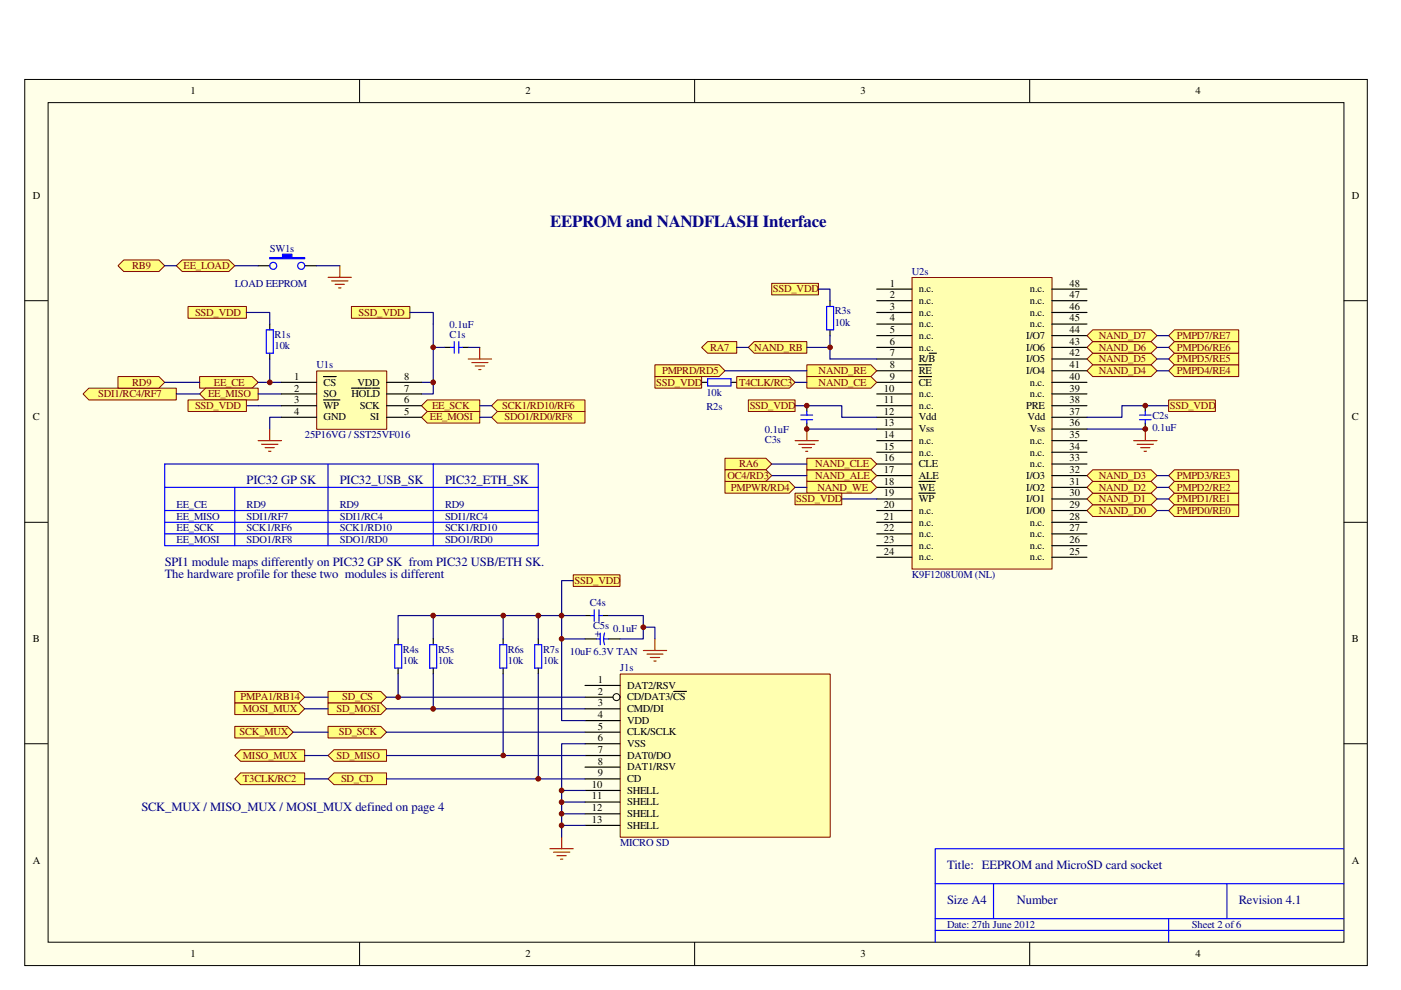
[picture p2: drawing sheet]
<svg xmlns="http://www.w3.org/2000/svg" width="297mm" height="210mm" viewBox="0 0 297 210" stroke-linecap="round" stroke-linejoin="round" font-family="sans-serif">
<defs><g id="words">
<text font-size="3.6" fill="#000080" x="116.6" y="48.2">EEPROM and NANDFLASH Interface</text>
<g font-size="2.7" fill="#000080">
<text x="52.3" y="102.7">PIC32 GP SK</text>
<text x="72" y="102.7">PIC32_USB_SK</text>
<text x="94.4" y="102.7">PIC32_ETH_SK</text>
<text x="34.9" y="120">SPI1 module maps differently on PIC32 GP SK from PIC32 USB/ETH SK.</text>
<text x="34.9" y="122.5">The hardware profile for these two modules is different</text>
<text x="30" y="171.9">SCK_MUX / MISO_MUX / MOSI_MUX defined on page 4</text>
<text x="200.8" y="184.3">Title: EEPROM and MicroSD card socket</text>
<text x="200.8" y="191.7">Size A4</text>
<text x="215.6" y="191.7">Number</text>
<text x="262.6" y="191.7">Revision 4.1</text>
</g>
<g font-size="2.2">
<text x="40.4" y="19.9">1</text>
<text x="111.4" y="19.9">2</text>
<text x="182.5" y="19.9">3</text>
<text x="253.5" y="19.9">4</text>
<text x="7" y="42.2">D</text>
<text x="286.6" y="42.2">D</text>
<text x="188.6" y="60.7">1</text>
<text x="188.6" y="63.2">2</text>
<text x="188.6" y="65.7">3</text>
<text x="194.8" y="62">n.c.</text>
<text x="194.8" y="64.5">n.c.</text>
<text x="218.4" y="64.5">n.c.</text>
<text x="218.4" y="62">n.c.</text>
<text x="226.8" y="65.7">46</text>
<text x="226.8" y="63.2">47</text>
<text x="226.8" y="60.7">48</text>
<text x="188.6" y="68.2">4</text>
<text x="188.6" y="70.7">5</text>
<text x="194.8" y="66.9">n.c.</text>
<text x="194.8" y="69.4">n.c.</text>
<text x="194.8" y="71.9">n.c.</text>
<text x="217.6" y="71.9">I/O7</text>
<text x="218.4" y="69.4">n.c.</text>
<text x="218.4" y="66.9">n.c.</text>
<text x="226.8" y="70.7">44</text>
<text x="226.8" y="68.2">45</text>
<text x="188.6" y="73.1">6</text>
<text x="188.6" y="75.6">7</text>
<text x="194.8" y="74.3">n.c.</text>
<text x="194.8" y="76.8">R/B</text>
<text x="217.6" y="76.8">I/O5</text>
<text x="217.6" y="74.3">I/O6</text>
<text x="226.8" y="75.6">42</text>
<text x="226.8" y="73.1">43</text>
<text x="62.4" y="80.5">1</text>
<text x="62.4" y="83">2</text>
<text x="68.6" y="81.7">CS</text>
<text x="75.8" y="81.7">VDD</text>
<text x="85.7" y="80.5">8</text>
<text x="85.7" y="83">7</text>
<text x="187.4" y="83">10</text>
<text x="188.6" y="78.1">8</text>
<text x="188.6" y="80.5">9</text>
<text x="194.8" y="79.3">RE</text>
<text x="194.8" y="81.7">CE</text>
<text x="217.6" y="79.3">I/O4</text>
<text x="218.4" y="81.7">n.c.</text>
<text x="226.8" y="83">39</text>
<text x="226.8" y="80.5">40</text>
<text x="226.8" y="78.1">41</text>
<text x="7" y="89.2">C</text>
<text x="62.4" y="85.5">3</text>
<text x="62.4" y="87.9">4</text>
<text x="68.6" y="84.2">SO</text>
<text x="68.6" y="86.7">WP</text>
<text x="68.6" y="89.2">GND</text>
<text x="74.5" y="84.2">HOLD</text>
<text x="76.3" y="86.7">SCK</text>
<text x="78.5" y="89.2">SI</text>
<text x="85.7" y="87.9">5</text>
<text x="85.7" y="85.5">6</text>
<text x="187.4" y="85.5">11</text>
<text x="187.4" y="87.9">12</text>
<text x="194.8" y="84.2">n.c.</text>
<text x="194.8" y="86.7">n.c.</text>
<text x="194.8" y="89.2">Vdd</text>
<text x="217.6" y="86.7">PRE</text>
<text x="217.8" y="89.2">Vdd</text>
<text x="218.4" y="84.2">n.c.</text>
<text x="226.8" y="87.9">37</text>
<text x="226.8" y="85.5">38</text>
<text x="286.6" y="89.2">C</text>
<text x="187.4" y="90.4">13</text>
<text x="187.4" y="92.9">14</text>
<text x="187.4" y="95.3">15</text>
<text x="194.8" y="91.7">Vss</text>
<text x="194.8" y="94.1">n.c.</text>
<text x="218.4" y="94.1">n.c.</text>
<text x="218.4" y="91.7">Vss</text>
<text x="226.8" y="95.3">34</text>
<text x="226.8" y="92.9">35</text>
<text x="226.8" y="90.4">36</text>
<text x="187.4" y="97.8">16</text>
<text x="187.4" y="100.3">17</text>
<text x="194.8" y="96.6">n.c.</text>
<text x="194.8" y="99.1">CLE</text>
<text x="194.8" y="101.5">ALE</text>
<text x="217.6" y="101.5">I/O3</text>
<text x="218.4" y="99.1">n.c.</text>
<text x="218.4" y="96.6">n.c.</text>
<text x="226.8" y="100.3">32</text>
<text x="226.8" y="97.8">33</text>
<text x="187.4" y="102.8">18</text>
<text x="187.4" y="105.2">19</text>
<text x="187.4" y="107.7">20</text>
<text x="194.8" y="104">WE</text>
<text x="194.8" y="106.5">WP</text>
<text x="217.6" y="106.5">I/O1</text>
<text x="217.6" y="104">I/O2</text>
<text x="226.8" y="107.7">29</text>
<text x="226.8" y="105.2">30</text>
<text x="226.8" y="102.8">31</text>
<text x="187.4" y="110.2">21</text>
<text x="187.4" y="112.6">22</text>
<text x="194.8" y="109">n.c.</text>
<text x="194.8" y="111.4">n.c.</text>
<text x="194.8" y="113.9">n.c.</text>
<text x="217.6" y="109">I/O0</text>
<text x="218.4" y="113.9">n.c.</text>
<text x="218.4" y="111.4">n.c.</text>
<text x="226.8" y="112.6">27</text>
<text x="226.8" y="110.2">28</text>
<text x="187.4" y="115.1">23</text>
<text x="187.4" y="117.6">24</text>
<text x="194.8" y="116.4">n.c.</text>
<text x="194.8" y="118.8">n.c.</text>
<text x="218.4" y="118.8">n.c.</text>
<text x="218.4" y="116.4">n.c.</text>
<text x="226.8" y="117.6">25</text>
<text x="226.8" y="115.1">26</text>
<text x="7" y="136.1">B</text>
<text x="286.6" y="136.1">B</text>
<text x="126.7" y="144.8">1</text>
<text x="126.7" y="147.3">2</text>
<text x="126.7" y="149.7">3</text>
<text x="133" y="146">DAT2/RSV</text>
<text x="133" y="148.5">CD/DAT3/CS</text>
<text x="126.7" y="152.2">4</text>
<text x="126.7" y="154.7">5</text>
<text x="133" y="151">CMD/DI</text>
<text x="133" y="153.5">VDD</text>
<text x="133" y="155.9">CLK/SCLK</text>
<text x="126.7" y="157.1">6</text>
<text x="126.7" y="159.6">7</text>
<text x="133" y="158.4">VSS</text>
<text x="133" y="160.9">DAT0/DO</text>
<text x="125.5" y="167">10</text>
<text x="126.7" y="164.6">9</text>
<text x="126.7" y="162.1">8</text>
<text x="133" y="165.8">CD</text>
<text x="133" y="163.3">DAT1/RSV</text>
<text x="125.5" y="169.5">11</text>
<text x="125.5" y="172">12</text>
<text x="133" y="168.3">SHELL</text>
<text x="133" y="170.8">SHELL</text>
<text x="133" y="173.2">SHELL</text>
<text x="125.5" y="174.5">13</text>
<text x="133" y="175.7">SHELL</text>
<text x="7" y="183.1">A</text>
<text x="286.6" y="183.1">A</text>
<text x="40.4" y="202.9">1</text>
<text x="111.4" y="202.9">2</text>
<text x="182.5" y="202.9">3</text>
<text x="253.5" y="202.9">4</text>
</g>
<g font-size="2.2" fill="#000080">
<text x="57.2" y="53.3">SW1s</text>
<text x="193.3" y="58.3">U2s</text>
<text x="49.8" y="60.7">LOAD EEPROM</text>
<text x="58.2" y="71.6">R1s</text>
<text x="95.3" y="71.6">C1s</text>
<text x="95.3" y="69.6">0.1uF</text>
<text x="177" y="66.7">R3s</text>
<text x="177" y="69.1">10k</text>
<text x="58.2" y="74.1">10k</text>
<text x="67.1" y="78.1">U1s</text>
<text x="149.8" y="84">10k</text>
<text x="149.8" y="87">R2s</text>
<text x="244.3" y="88.9">C2s</text>
<text x="64.6" y="92.9">25P16VG / SST25VF016</text>
<text x="162.2" y="93.9">C3s</text>
<text x="162.2" y="91.9">0.1uF</text>
<text x="244.3" y="91.4">0.1uF</text>
<text x="37.4" y="107.7">EE_CE</text>
<text x="52.3" y="107.7">RD9</text>
<text x="72" y="107.7">RD9</text>
<text x="94.4" y="107.7">RD9</text>
<text x="37.4" y="110.2">EE_MISO</text>
<text x="37.4" y="112.6">EE_SCK</text>
<text x="52.3" y="112.6">SCK1/RF6</text>
<text x="52.3" y="110.2">SDI1/RF7</text>
<text x="72" y="112.6">SCK1/RD10</text>
<text x="72" y="110.2">SDI1/RC4</text>
<text x="94.4" y="112.6">SCK1/RD10</text>
<text x="94.4" y="110.2">SDI1/RC4</text>
<text x="37.4" y="115.1">EE_MOSI</text>
<text x="52.3" y="115.1">SDO1/RF8</text>
<text x="72" y="115.1">SDO1/RD0</text>
<text x="94.4" y="115.1">SDO1/RD0</text>
<text x="193.3" y="122.6">K9F1208U0M (NL)</text>
<text x="125" y="128.5">C4s</text>
<text x="125.8" y="133.4">C5s 0.1uF</text>
<text x="127.3" y="135" transform="rotate(-90 127.3 135)">+</text>
<text x="85.4" y="138.4">R4s</text>
<text x="85.4" y="140.8">10k</text>
<text x="92.9" y="138.4">R5s</text>
<text x="92.9" y="140.8">10k</text>
<text x="107.7" y="138.4">R6s</text>
<text x="107.7" y="140.8">10k</text>
<text x="115.1" y="138.4">R7s</text>
<text x="115.1" y="140.8">10k</text>
<text x="120.8" y="138.9">10uF 6.3V TAN</text>
<text x="131.5" y="142.3">J1s</text>
<text x="131.5" y="179.4">MICRO SD</text>
<text x="200.8" y="196.7">Date: 27th June 2012</text>
<text x="252.7" y="196.7">Sheet 2 of 6</text>
</g>
<g font-size="2.2" fill="#800000">
<text x="28" y="57">RB9</text>
<text x="38.9" y="57">EE_LOAD</text>
<text x="163.9" y="62">SSD_VDD</text>
<text x="41.4" y="66.9">SSD_VDD</text>
<text x="76" y="66.9">SSD_VDD</text>
<text x="233" y="71.9">NAND_D7</text>
<text x="249.5" y="71.9">PMPD7/RE7</text>
<text x="150.5" y="74.3">RA7</text>
<text x="159.9" y="74.3">NAND_RB</text>
<text x="233" y="76.8">NAND_D5</text>
<text x="233" y="74.3">NAND_D6</text>
<text x="249.5" y="76.8">PMPD5/RE5</text>
<text x="249.5" y="74.3">PMPD6/RE6</text>
<text x="28" y="81.7">RD9</text>
<text x="45.3" y="81.7">EE_CE</text>
<text x="139.1" y="81.7">SSD_VDD</text>
<text x="140.4" y="79.3">PMPRD/RD5</text>
<text x="156.7" y="81.7">T4CLK/RC3</text>
<text x="173.6" y="79.3">NAND_RE</text>
<text x="173.6" y="81.7">NAND_CE</text>
<text x="233" y="79.3">NAND_D4</text>
<text x="249.5" y="79.3">PMPD4/RE4</text>
<text x="20.8" y="84.2">SDI1/RC4/RF7</text>
<text x="41.4" y="86.7">SSD_VDD</text>
<text x="44.1" y="84.2">EE_MISO</text>
<text x="91.1" y="89.2">EE_MOSI</text>
<text x="91.6" y="86.7">EE_SCK</text>
<text x="106.5" y="86.7">SCK1/RD10/RF6</text>
<text x="107" y="89.2">SDO1/RD0/RF8</text>
<text x="159" y="86.7">SSD_VDD</text>
<text x="248" y="86.7">SSD_VDD</text>
<text x="154.2" y="101.5">OC4/RD3</text>
<text x="156.7" y="99.1">RA6</text>
<text x="172.8" y="101.5">NAND_ALE</text>
<text x="172.8" y="99.1">NAND_CLE</text>
<text x="233" y="101.5">NAND_D3</text>
<text x="249.5" y="101.5">PMPD3/RE3</text>
<text x="155" y="104">PMPWR/RD4</text>
<text x="168.8" y="106.5">SSD_VDD</text>
<text x="173.3" y="104">NAND_WE</text>
<text x="233" y="106.5">NAND_D1</text>
<text x="233" y="104">NAND_D2</text>
<text x="249.5" y="106.5">PMPD1/RE1</text>
<text x="249.5" y="104">PMPD2/RE2</text>
<text x="233" y="109">NAND_D0</text>
<text x="249.5" y="109">PMPD0/RE0</text>
<text x="121.8" y="123.8">SSD_VDD</text>
<text x="51" y="148.5">PMPA1/RB14</text>
<text x="72.6" y="148.5">SD_CS</text>
<text x="50.8" y="155.9">SCK_MUX</text>
<text x="51.5" y="151">MOSI_MUX</text>
<text x="71.3" y="151">SD_MOSI</text>
<text x="71.8" y="155.9">SD_SCK</text>
<text x="51.5" y="160.9">MISO_MUX</text>
<text x="71.3" y="160.9">SD_MISO</text>
<text x="51.5" y="165.8">T3CLK/RC2</text>
<text x="72.3" y="165.8">SD_CD</text>
</g>
</g></defs>
<path d="M5.2 16.8h284.7v187.9h-284.7z" fill="#ffffe8"/>
<g fill="none" stroke="#000" stroke-width=".21">
<path d="M5.2 16.8h284.7v187.9h-284.7zM76.2 16.8v4.9M147.3 16.8v4.9M218.3 16.8v4.9M10.2 21.8h274.7v178h-274.7zM5.2 63.8h5M284.9 63.8h5M5.2 110.7h5M284.9 110.7h5M5.2 157.7h5M284.9 157.7h5M76.2 199.7v5"/>
<path d="M147.3 199.7v5M218.3 199.7v5"/>
</g>
<path d="M193.4 58.9h29.7v61.7h-29.7z" fill="#ffffb0"/>
<path d="M193.4 58.8h29.7v61.8h-29.7z" fill="none" stroke="#800000" stroke-width=".21"/>
<g fill="none" stroke="#000" stroke-width=".25">
<path d="M185.9 61.3h7.4M185.9 63.8h7.4M185.9 66.3h7.4M185.9 68.7h7.4M185.9 71.2h7.4M185.9 73.7h7.4M185.9 76.1h7.4M185.9 78.6h7.4M194.8 77.3h2.7M194.8 79.8h2.7M197 74.9h1.5M223 61.3h7.5"/>
<path d="M223 63.8h7.5M223 66.3h7.5M223 68.7h7.5M223 71.2h7.5M223 73.7h7.5M223 76.1h7.5M223 78.6h7.5M185.9 81.1h7.4M185.9 83.5h7.4M185.9 86h7.4M185.9 88.5h7.4M185.9 91h7.4"/>
<path d="M185.9 93.4h7.4M185.9 95.9h7.4M185.9 98.4h7.4M223 81.1h7.5M223 83.5h7.5M223 86h7.5M223 88.5h7.5M223 91h7.5M223 93.4h7.5M223 95.9h7.5M223 98.4h7.5M185.9 100.8h7.4"/>
<path d="M185.9 103.3h7.4M185.9 105.8h7.4M185.9 108.2h7.4M185.9 110.7h7.4M185.9 113.2h7.4M185.9 115.7h7.4M185.9 118.2h7.4M194.8 102.1h3.5M194.8 104.6h3.5M223 100.8h7.5M223 103.3h7.5M223 105.8h7.5"/>
<path d="M223 108.2h7.5M223 110.7h7.5M223 113.2h7.5M223 115.7h7.5M223 118.2h7.5"/>
</g>
<path d="M171.1 99.6h13.6l1.2 1.2-1.2 1.3h-13.6z" fill-rule="evenodd" fill="#ffff80"/>
<path d="M171.1 99.6h13.6l1.2 1.2-1.2 1.3h-13.6z" fill="none" stroke="#800000" stroke-width=".21"/>
<path d="M171.1 77.3h13.6l1.2 1.3-1.2 1.2h-13.6z" fill-rule="evenodd" fill="#ffff80"/>
<path d="M171.1 77.3h13.6l1.2 1.3-1.2 1.2h-13.6z" fill="none" stroke="#800000" stroke-width=".21"/>
<path d="M171.1 79.8h13.6l1.2 1.3-1.2 1.2h-13.6z" fill-rule="evenodd" fill="#ffff80"/>
<path d="M171.1 79.8h13.6l1.2 1.3-1.2 1.2h-13.6z" fill="none" stroke="#800000" stroke-width=".21"/>
<path d="M176 63.8v1.2M176 69.9v1.3M148.8 81.1h1.2M155 81.1h1.2" fill="none" stroke="#000" stroke-width=".25"/>
<path d="M175.3 65h1.4v4.9h-1.4zM150 80.3h5v1.5h-5z" fill="none" stroke="#00f" stroke-width=".25"/>
<path d="M230.5 108.2l1.2-1.2h12.3l1.3 1.2-1.3 1.3h-12.3z" fill-rule="evenodd" fill="#ffff80"/>
<path d="M230.5 108.2l1.2-1.2h12.3l1.3 1.2-1.3 1.3h-12.3z" fill="none" stroke="#800000" stroke-width=".21"/>
<path d="M230.5 105.8l1.2-1.2h12.3l1.3 1.2-1.3 1.2h-12.3z" fill-rule="evenodd" fill="#ffff80"/>
<path d="M230.5 105.8l1.2-1.2h12.3l1.3 1.2-1.3 1.2h-12.3z" fill="none" stroke="#800000" stroke-width=".21"/>
<path d="M231.7 102.1h12.3l1.3 1.2-1.3 1.3h-12.3l-1.2-1.3z" fill-rule="evenodd" fill="#ffff80"/>
<path d="M231.7 102.1h12.3l1.3 1.2-1.3 1.3h-12.3l-1.2-1.3z" fill="none" stroke="#800000" stroke-width=".21"/>
<path d="M230.5 100.8l1.2-1.2h12.3l1.3 1.2-1.3 1.3h-12.3z" fill-rule="evenodd" fill="#ffff80"/>
<path d="M230.5 100.8l1.2-1.2h12.3l1.3 1.2-1.3 1.3h-12.3z" fill="none" stroke="#800000" stroke-width=".21"/>
<path d="M231.7 77.3h12.3l1.3 1.3-1.3 1.2h-12.3l-1.2-1.2z" fill-rule="evenodd" fill="#ffff80"/>
<path d="M231.7 77.3h12.3l1.3 1.3-1.3 1.2h-12.3l-1.2-1.2z" fill="none" stroke="#800000" stroke-width=".21"/>
<path d="M230.5 76.1l1.2-1.2h12.3l1.3 1.2-1.3 1.2h-12.3z" fill-rule="evenodd" fill="#ffff80"/>
<path d="M230.5 76.1l1.2-1.2h12.3l1.3 1.2-1.3 1.2h-12.3z" fill="none" stroke="#800000" stroke-width=".21"/>
<path d="M230.5 73.7l1.2-1.3h12.3l1.3 1.3-1.3 1.2h-12.3z" fill-rule="evenodd" fill="#ffff80"/>
<path d="M230.5 73.7l1.2-1.3h12.3l1.3 1.3-1.3 1.2h-12.3z" fill="none" stroke="#800000" stroke-width=".21"/>
<path d="M230.5 71.2l1.2-1.3h12.3l1.3 1.3-1.3 1.2h-12.3z" fill-rule="evenodd" fill="#ffff80"/>
<path d="M230.5 71.2l1.2-1.3h12.3l1.3 1.3-1.3 1.2h-12.3z" fill="none" stroke="#800000" stroke-width=".21"/>
<path d="M171.1 97.2h13.6l1.2 1.2-1.2 1.2h-13.6z" fill-rule="evenodd" fill="#ffff80"/>
<path d="M171.1 97.2h13.6l1.2 1.2-1.2 1.2h-13.6z" fill="none" stroke="#800000" stroke-width=".21"/>
<path d="M171.1 86v1.2M171.1 89.7v1.3M242.8 86v1.2M242.8 89.7v1.3" fill="none" stroke="#000" stroke-width=".25"/>
<path d="M169.8 89h2.5M169.8 88h2.5M171.1 87.2v.8M171.1 89v.7M241.6 89h2.4M241.6 88h2.4M242.8 87.2v.8M242.8 89v.7" fill="none" stroke="#00f" stroke-width=".25"/>
<path d="M168.6 93.4h4.9M169.3 94.2h3.5M170 94.9h2M170.8 95.7h.5M171.1 91v2.4M240.4 93.4h4.9M241.1 94.2h3.5M241.8 94.9h2M242.6 95.7h.5M242.8 91v2.4" fill="none" stroke="#f00" stroke-width=".25"/>
<path d="M168.6 86h9.9v2.5h7.4M171.1 91h14.8M230.5 91h12.3M247.8 86h-9.9v2.5h-7.4" fill="none" stroke="#000080" stroke-width=".25"/>
<path d="M42.3 79.8h11.2l1.2 1.3-1.2 1.2h-11.2z" fill-rule="evenodd" fill="#ffff80"/>
<path d="M42.3 79.8h11.2l1.2 1.3-1.2 1.2h-11.2z" fill="none" stroke="#800000" stroke-width=".21"/>
<path d="M57.2 68.7v1.2M57.2 74.9v1.2" fill="none" stroke="#000" stroke-width=".25"/>
<path d="M56.5 69.9h1.5v5h-1.5z" fill="none" stroke="#00f" stroke-width=".25"/>
<path d="M42.3 83.5l1.3-1.2h11.1v2.5h-11.1z" fill-rule="evenodd" fill="#ffff80"/>
<path d="M42.3 83.5l1.3-1.2h11.1v2.5h-11.1z" fill="none" stroke="#800000" stroke-width=".21"/>
<path d="M99.3 76.1h4.9M100 76.9h3.5M100.7 77.6h2M101.5 78.4h.5M101.7 73.7v2.4M54.7 93.4h5M55.5 94.2h3.4M56.2 94.9h2M56.9 95.7h.5M57.2 91v2.4" fill="none" stroke="#f00" stroke-width=".25"/>
<path d="M57.2 76.1v5M91.9 73.7h2.4M99.3 73.7h2.4M54.7 83.5h5M54.7 86h5M59.7 88.5h-2.5v2.5M91.9 81.1v2.4h-2.5" fill="none" stroke="#000080" stroke-width=".25"/>
<path d="M94.3 73.7h1.2M98 73.7h1.3" fill="none" stroke="#000" stroke-width=".25"/>
<path d="M95.5 73.7h.8M96.3 72.4v2.5M97.3 73.7h.7M97.3 72.4v2.5" fill="none" stroke="#00f" stroke-width=".25"/>
<path d="M89.4 86l1.2-1.2h11.1v2.4h-11.1z" fill-rule="evenodd" fill="#ffff80"/>
<path d="M89.4 86l1.2-1.2h11.1v2.4h-11.1z" fill="none" stroke="#800000" stroke-width=".21"/>
<path d="M89.4 88.5l1.2-1.3h11.1v2.5h-11.1z" fill-rule="evenodd" fill="#ffff80"/>
<path d="M89.4 88.5l1.2-1.3h11.1v2.5h-11.1z" fill="none" stroke="#800000" stroke-width=".21"/>
<path d="M171.1 102.1h13.6l1.2 1.2-1.2 1.3h-13.6z" fill-rule="evenodd" fill="#ffff80"/>
<path d="M171.1 102.1h13.6l1.2 1.2-1.2 1.3h-13.6z" fill="none" stroke="#800000" stroke-width=".21"/>
<path d="M158.7 73.7l1.2-1.3h11.2v2.5h-11.2z" fill-rule="evenodd" fill="#ffff80"/>
<path d="M158.7 73.7l1.2-1.3h11.2v2.5h-11.2z" fill="none" stroke="#800000" stroke-width=".21"/>
<path d="M52.2 86h2.5M54.7 81.1h5M178.5 105.8h7.4" fill="none" stroke="#11037f" stroke-width=".25"/>
<path d="M131.5 143h44.5v34.5h-44.5z" fill="#ffffb0"/>
<path d="M131.5 142.9h44.5v34.6h-44.5z" fill="none" stroke="#800000" stroke-width=".21"/>
<g fill="none" stroke="#000" stroke-width=".25">
<path d="M124 145.3h7.4M124 147.8h6M124 150.3h7.4M124 152.8h7.4M124 155.2h7.4M124 157.7h7.4M142.8 146.6h2.7M124 165.1h7.4M124 167.6h7.4M124 160.2h7.4M124 162.6h7.4M124 170.1h7.4"/>
<path d="M124 172.6h7.4M124 175h7.4"/>
</g>
<circle cx="130.7" cy="147.8" r=".74" fill="none" stroke="#000" stroke-width=".21"/>
<path d="M69.5 146.6h11.2l1.3 1.2-1.3 1.3h-11.2z" fill-rule="evenodd" fill="#ffff80"/>
<path d="M69.5 146.6h11.2l1.3 1.2-1.3 1.3h-11.2z" fill="none" stroke="#800000" stroke-width=".21"/>
<path d="M69.5 149.1h11.2l1.3 1.2-1.3 1.2h-11.2z" fill-rule="evenodd" fill="#ffff80"/>
<path d="M69.5 149.1h11.2l1.3 1.2-1.3 1.2h-11.2z" fill="none" stroke="#800000" stroke-width=".21"/>
<path d="M69.5 154h11.2l1.3 1.2-1.3 1.3h-11.2z" fill-rule="evenodd" fill="#ffff80"/>
<path d="M69.5 154h11.2l1.3 1.2-1.3 1.3h-11.2z" fill="none" stroke="#800000" stroke-width=".21"/>
<path d="M69.5 160.2l1.3-1.2h11.2v2.4h-11.2z" fill-rule="evenodd" fill="#ffff80"/>
<path d="M69.5 160.2l1.3-1.2h11.2v2.4h-11.2z" fill="none" stroke="#800000" stroke-width=".21"/>
<path d="M69.5 165.1l1.3-1.2h11.2v2.5h-11.2z" fill-rule="evenodd" fill="#ffff80"/>
<path d="M69.5 165.1l1.3-1.2h11.2v2.5h-11.2z" fill="none" stroke="#800000" stroke-width=".21"/>
<path d="M91.9 68.7v12.4h-2.5M119.1 128.1v24.7h4.9M119.1 130.5h4.9M119.1 135.5h4.9" fill="none" stroke="#11037f" stroke-width=".25"/>
<path d="M124 135.5h2.5M124 130.5h1.3M127.7 130.5h1.3M129 135.5h2.4" fill="none" stroke="#000" stroke-width=".25"/>
<path d="M125.3 130.5h.7M126 129.3v2.4M126.5 135.5h.7M127 130.5h.7M127 129.3v2.4M127.2 134.2v2.5M128 135.5l.2 1.2M128 135.5h1M128.2 134.2l-.2 1.3" fill="none" stroke="#00f" stroke-width=".25"/>
<circle cx="119.1" cy="135.4" r=".49" fill="#800000"/>
<circle cx="119.1" cy="135.4" r=".49" fill="none" stroke="#800000" stroke-width=".21"/>
<path d="M129 130.5h7.4v5h-5M136.4 133h2.4v2.5" fill="none" stroke="#11037f" stroke-width=".25"/>
<path d="M136.4 137.9h4.9M137.2 138.7h3.4M137.9 139.4h2M138.8 135.5v2.4M138.6 140.2h.5" fill="none" stroke="#f00" stroke-width=".25"/>
<circle cx="136.4" cy="133" r=".49" fill="#800000"/>
<circle cx="136.4" cy="133" r=".49" fill="none" stroke="#800000" stroke-width=".21"/>
<path d="M116.6 180h4.9M119.1 177.5v2.5M117.3 180.7h3.5M118.1 181.4h2M118.8 182.2h.5" fill="none" stroke="#f00" stroke-width=".25"/>
<path d="M124 157.7h-4.9v19.8M119.1 167.6h4.9" fill="none" stroke="#11037f" stroke-width=".25"/>
<circle cx="119.1" cy="167.6" r=".49" fill="#800000"/>
<circle cx="119.1" cy="167.6" r=".49" fill="none" stroke="#800000" stroke-width=".21"/>
<path d="M119.1 170.1h4.9" fill="none" stroke="#11037f" stroke-width=".25"/>
<circle cx="119.1" cy="170.1" r=".49" fill="#800000"/>
<circle cx="119.1" cy="170.1" r=".49" fill="none" stroke="#800000" stroke-width=".21"/>
<path d="M119.1 172.6h4.9" fill="none" stroke="#11037f" stroke-width=".25"/>
<circle cx="119.1" cy="172.5" r=".49" fill="#800000"/>
<circle cx="119.1" cy="172.5" r=".49" fill="none" stroke="#800000" stroke-width=".21"/>
<path d="M119.1 175h4.9" fill="none" stroke="#11037f" stroke-width=".25"/>
<circle cx="119" cy="175" r=".5" fill="#800000"/>
<circle cx="119" cy="175" r=".5" fill="none" stroke="#800000" stroke-width=".21"/>
<circle cx="57.2" cy="81.1" r=".5" fill="#800000"/>
<circle cx="57.2" cy="81.1" r=".5" fill="none" stroke="#800000" stroke-width=".21"/>
<circle cx="91.8" cy="73.6" r=".49" fill="#800000"/>
<circle cx="91.8" cy="73.6" r=".49" fill="none" stroke="#800000" stroke-width=".21"/>
<path d="M91.9 130.5h-7.5v5M99.3 130.5h-7.4v5M106.7 130.5v5M82 147.8h42M82 150.3h42M82 155.2h42M82 160.2h42M82 165.1h42" fill="none" stroke="#11037f" stroke-width=".25"/>
<circle cx="91.8" cy="130.5" r=".49" fill="#800000"/>
<circle cx="91.8" cy="130.5" r=".49" fill="none" stroke="#800000" stroke-width=".21"/>
<path d="M67.2 78.7h14.8v12.3h-14.8z" fill="#ffffb0"/>
<path d="M67.1 78.7h14.9v12.3h-14.9z" fill="none" stroke="#800000" stroke-width=".21"/>
<path d="M68.6 79.8h2.7M59.7 81.1h7.4M59.7 83.5h7.4M59.7 86h7.4M59.7 88.5h7.4M68.6 84.8h3.4M74.5 82.3h4.2M79 82.3h1.5M82 81.1h7.4M82 83.5h7.4M82 86h7.4M82 88.5h7.4" fill="none" stroke="#000" stroke-width=".25"/>
<path d="M39.9 65h12.3v2.5h-12.3z" fill-rule="evenodd" fill="#ffff80"/>
<path d="M39.9 65h12.3v2.5h-12.3z" fill="none" stroke="#800000" stroke-width=".21"/>
<path d="M52.2 66.3h5v2.4" fill="none" stroke="#000080" stroke-width=".25"/>
<path d="M74.5 65h12.4v2.5h-12.4z" fill-rule="evenodd" fill="#ffff80"/>
<path d="M74.5 65h12.4v2.5h-12.4z" fill="none" stroke="#800000" stroke-width=".21"/>
<path d="M86.9 66.3h5v2.4" fill="none" stroke="#000080" stroke-width=".25"/>
<path d="M121.5 121.9h9.9v2.4h-9.9z" fill-rule="evenodd" fill="#ffff80"/>
<path d="M121.5 121.9h9.9v2.4h-9.9z" fill="none" stroke="#800000" stroke-width=".21"/>
<path d="M121.5 123.1h-2.4v5" fill="none" stroke="#000080" stroke-width=".25"/>
<path d="M163.6 60.1h9.9v2.4h-9.9z" fill-rule="evenodd" fill="#ffff80"/>
<path d="M163.6 60.1h9.9v2.4h-9.9z" fill="none" stroke="#800000" stroke-width=".21"/>
<path d="M158.7 84.8h9.9v2.4h-9.9z" fill-rule="evenodd" fill="#ffff80"/>
<path d="M158.7 84.8h9.9v2.4h-9.9z" fill="none" stroke="#800000" stroke-width=".21"/>
<path d="M247.8 84.8h9.9v2.4h-9.9z" fill-rule="evenodd" fill="#ffff80"/>
<path d="M247.8 84.8h9.9v2.4h-9.9z" fill="none" stroke="#800000" stroke-width=".21"/>
<path d="M168.6 104.6h9.9v2.4h-9.9z" fill-rule="evenodd" fill="#ffff80"/>
<path d="M168.6 104.6h9.9v2.4h-9.9z" fill="none" stroke="#800000" stroke-width=".21"/>
<path d="M156.2 79.8h11.1l1.3 1.3-1.3 1.2h-11.1z" fill-rule="evenodd" fill="#ffff80"/>
<path d="M156.2 79.8h11.1l1.3 1.3-1.3 1.2h-11.1z" fill="none" stroke="#800000" stroke-width=".21"/>
<path d="M168.6 81.1h2.5" fill="none" stroke="#000080" stroke-width=".25"/>
<path d="M153.7 97.2h8.7l1.2 1.2-1.2 1.2h-8.7z" fill-rule="evenodd" fill="#ffff80"/>
<path d="M153.7 97.2h8.7l1.2 1.2-1.2 1.2h-8.7z" fill="none" stroke="#800000" stroke-width=".21"/>
<path d="M148.8 73.7l1.2-1.3h6.2v2.5h-6.2z" fill-rule="evenodd" fill="#ffff80"/>
<path d="M148.8 73.7l1.2-1.3h6.2v2.5h-6.2z" fill="none" stroke="#800000" stroke-width=".21"/>
<path d="M176 73.7v2.4h9.9M163.6 98.4h7.5M163.6 100.8h7.5" fill="none" stroke="#000080" stroke-width=".25"/>
<path d="M138.8 79.8h10v2.5h-10z" fill-rule="evenodd" fill="#ffff80"/>
<path d="M138.8 79.8h10v2.5h-10z" fill="none" stroke="#800000" stroke-width=".21"/>
<path d="M138.8 77.3h13.7l1.2 1.3-1.2 1.2h-13.7z" fill-rule="evenodd" fill="#ffff80"/>
<path d="M138.8 77.3h13.7l1.2 1.3-1.2 1.2h-13.7z" fill="none" stroke="#800000" stroke-width=".21"/>
<path d="M153.7 78.6h17.4M173.5 61.3h2.5v2.5M176 71.2v2.5" fill="none" stroke="#000080" stroke-width=".25"/>
<path d="M153.7 102.1h13.6l1.3 1.2-1.3 1.3h-13.6z" fill-rule="evenodd" fill="#ffff80"/>
<path d="M153.7 102.1h13.6l1.3 1.2-1.3 1.3h-13.6z" fill="none" stroke="#800000" stroke-width=".21"/>
<path d="M168.6 103.3h2.5" fill="none" stroke="#000080" stroke-width=".25"/>
<path d="M247.8 108.2l1.2-1.2h13.6v2.5h-13.6z" fill-rule="evenodd" fill="#ffff80"/>
<path d="M247.8 108.2l1.2-1.2h13.6v2.5h-13.6z" fill="none" stroke="#800000" stroke-width=".21"/>
<path d="M247.8 105.8l1.2-1.2h13.6v2.4h-13.6z" fill-rule="evenodd" fill="#ffff80"/>
<path d="M247.8 105.8l1.2-1.2h13.6v2.4h-13.6z" fill="none" stroke="#800000" stroke-width=".21"/>
<path d="M245.3 108.2h2.5M245.3 105.8h2.5" fill="none" stroke="#000080" stroke-width=".25"/>
<path d="M249 102.1h13.6v2.5h-13.6l-1.2-1.3z" fill-rule="evenodd" fill="#ffff80"/>
<path d="M249 102.1h13.6v2.5h-13.6l-1.2-1.3z" fill="none" stroke="#800000" stroke-width=".21"/>
<path d="M247.8 100.8l1.2-1.2h13.6v2.5h-13.6z" fill-rule="evenodd" fill="#ffff80"/>
<path d="M247.8 100.8l1.2-1.2h13.6v2.5h-13.6z" fill="none" stroke="#800000" stroke-width=".21"/>
<path d="M245.3 103.3h2.5M245.3 100.8h2.5" fill="none" stroke="#000080" stroke-width=".25"/>
<path d="M249 77.3h13.6v2.5h-13.6l-1.2-1.2z" fill-rule="evenodd" fill="#ffff80"/>
<path d="M249 77.3h13.6v2.5h-13.6l-1.2-1.2z" fill="none" stroke="#800000" stroke-width=".21"/>
<path d="M247.8 76.1l1.2-1.2h13.6v2.4h-13.6z" fill-rule="evenodd" fill="#ffff80"/>
<path d="M247.8 76.1l1.2-1.2h13.6v2.4h-13.6z" fill="none" stroke="#800000" stroke-width=".21"/>
<path d="M247.8 73.7l1.2-1.3h13.6v2.5h-13.6z" fill-rule="evenodd" fill="#ffff80"/>
<path d="M247.8 73.7l1.2-1.3h13.6v2.5h-13.6z" fill="none" stroke="#800000" stroke-width=".21"/>
<path d="M247.8 71.2l1.2-1.3h13.6v2.5h-13.6z" fill-rule="evenodd" fill="#ffff80"/>
<path d="M247.8 71.2l1.2-1.3h13.6v2.5h-13.6z" fill="none" stroke="#800000" stroke-width=".21"/>
<path d="M245.3 71.2h2.5M245.3 73.7h2.5M245.3 76.1h2.5M245.3 78.6h2.5" fill="none" stroke="#000080" stroke-width=".25"/>
<path d="M104.2 86l1.2-1.2h18.6v2.4h-18.6z" fill-rule="evenodd" fill="#ffff80"/>
<path d="M104.2 86l1.2-1.2h18.6v2.4h-18.6z" fill="none" stroke="#800000" stroke-width=".21"/>
<circle cx="91.8" cy="81.1" r=".49" fill="#800000"/>
<circle cx="91.8" cy="81.1" r=".49" fill="none" stroke="#800000" stroke-width=".21"/>
<path d="M39.9 84.8h12.3v2.4h-12.3z" fill-rule="evenodd" fill="#ffff80"/>
<path d="M39.9 84.8h12.3v2.4h-12.3z" fill="none" stroke="#800000" stroke-width=".21"/>
<path d="M101.7 86h2.5" fill="none" stroke="#000080" stroke-width=".25"/>
<path d="M17.6 83.5l1.2-1.2h18.6v2.5h-18.6z" fill-rule="evenodd" fill="#ffff80"/>
<path d="M17.6 83.5l1.2-1.2h18.6v2.5h-18.6z" fill="none" stroke="#800000" stroke-width=".21"/>
<path d="M104.2 88.5l1.2-1.3h18.6v2.5h-18.6z" fill-rule="evenodd" fill="#ffff80"/>
<path d="M104.2 88.5l1.2-1.3h18.6v2.5h-18.6z" fill="none" stroke="#800000" stroke-width=".21"/>
<path d="M101.7 88.5h2.5" fill="none" stroke="#000080" stroke-width=".25"/>
<circle cx="242.8" cy="91" r=".49" fill="#800000"/>
<circle cx="242.8" cy="91" r=".49" fill="none" stroke="#800000" stroke-width=".21"/>
<circle cx="242.8" cy="86" r=".49" fill="#800000"/>
<circle cx="242.8" cy="86" r=".49" fill="none" stroke="#800000" stroke-width=".21"/>
<circle cx="171" cy="86" r=".49" fill="#800000"/>
<circle cx="171" cy="86" r=".49" fill="none" stroke="#800000" stroke-width=".21"/>
<circle cx="171" cy="91" r=".49" fill="#800000"/>
<circle cx="171" cy="91" r=".49" fill="none" stroke="#800000" stroke-width=".21"/>
<path d="M37.4 83.5h4.9" fill="none" stroke="#000080" stroke-width=".25"/>
<path d="M25 79.8h8.7l1.2 1.3-1.2 1.2h-8.7z" fill-rule="evenodd" fill="#ffff80"/>
<path d="M25 79.8h8.7l1.2 1.3-1.2 1.2h-8.7z" fill="none" stroke="#800000" stroke-width=".21"/>
<path d="M34.9 81.1h7.4" fill="none" stroke="#000080" stroke-width=".25"/>
<path d="M49.8 146.6h13.6l1.2 1.2-1.2 1.3h-13.6z" fill-rule="evenodd" fill="#ffff80"/>
<path d="M49.8 146.6h13.6l1.2 1.2-1.2 1.3h-13.6z" fill="none" stroke="#800000" stroke-width=".21"/>
<path d="M64.6 147.8h4.9" fill="none" stroke="#000080" stroke-width=".25"/>
<path d="M51 163.9h13.6v2.5h-13.6l-1.2-1.3z" fill-rule="evenodd" fill="#ffff80"/>
<path d="M51 163.9h13.6v2.5h-13.6l-1.2-1.3z" fill="none" stroke="#800000" stroke-width=".21"/>
<path d="M114.1 130.5v5M114.1 142.9v22.2M64.6 165.1h4.9" fill="none" stroke="#000080" stroke-width=".25"/>
<path d="M84.4 135.5v1.2M91.9 135.5v1.2M106.7 135.5v1.2M114.1 135.5v1.2M84.4 141.6v1.3M91.9 141.6v1.3M106.7 141.6v1.3M114.1 141.6v1.3" fill="none" stroke="#000" stroke-width=".25"/>
<path d="M83.7 136.7h1.5v4.9h-1.5zM91.1 136.7h1.5v4.9h-1.5zM106 136.7h1.4v4.9h-1.4zM113.4 136.7h1.4v4.9h-1.4z" fill="none" stroke="#00f" stroke-width=".25"/>
<circle cx="114.1" cy="165.1" r=".5" fill="#800000"/>
<circle cx="114.1" cy="165.1" r=".5" fill="none" stroke="#800000" stroke-width=".21"/>
<path d="M106.7 142.9v17.3" fill="none" stroke="#000080" stroke-width=".25"/>
<circle cx="106.7" cy="160.2" r=".49" fill="#800000"/>
<circle cx="106.7" cy="160.2" r=".49" fill="none" stroke="#800000" stroke-width=".21"/>
<path d="M91.9 142.9v7.4" fill="none" stroke="#000080" stroke-width=".25"/>
<circle cx="91.8" cy="150.3" r=".5" fill="#800000"/>
<circle cx="91.8" cy="150.3" r=".5" fill="none" stroke="#800000" stroke-width=".21"/>
<path d="M84.4 142.9v4.9" fill="none" stroke="#000080" stroke-width=".25"/>
<circle cx="84.4" cy="147.8" r=".49" fill="#800000"/>
<circle cx="84.4" cy="147.8" r=".49" fill="none" stroke="#800000" stroke-width=".21"/>
<path d="M49.8 154h11.1l1.2 1.2-1.2 1.3h-11.1z" fill-rule="evenodd" fill="#ffff80"/>
<path d="M49.8 154h11.1l1.2 1.2-1.2 1.3h-11.1z" fill="none" stroke="#800000" stroke-width=".21"/>
<path d="M49.8 160.2l1.2-1.2h13.6v2.4h-13.6z" fill-rule="evenodd" fill="#ffff80"/>
<path d="M49.8 160.2l1.2-1.2h13.6v2.4h-13.6z" fill="none" stroke="#800000" stroke-width=".21"/>
<path d="M62.1 155.2h7.4M64.6 160.2h4.9" fill="none" stroke="#000080" stroke-width=".25"/>
<path d="M49.8 149.1h13.6l1.2 1.2-1.2 1.2h-13.6z" fill-rule="evenodd" fill="#ffff80"/>
<path d="M49.8 149.1h13.6l1.2 1.2-1.2 1.2h-13.6z" fill="none" stroke="#800000" stroke-width=".21"/>
<path d="M99.3 130.5h19.8M64.6 150.3h4.9" fill="none" stroke="#000080" stroke-width=".25"/>
<circle cx="119.1" cy="130.5" r=".49" fill="#800000"/>
<circle cx="119.1" cy="130.5" r=".49" fill="none" stroke="#800000" stroke-width=".21"/>
<circle cx="106.7" cy="130.5" r=".5" fill="#800000"/>
<circle cx="106.7" cy="130.5" r=".5" fill="none" stroke="#800000" stroke-width=".21"/>
<circle cx="114.1" cy="130.5" r=".51" fill="#800000"/>
<circle cx="114.1" cy="130.5" r=".51" fill="none" stroke="#800000" stroke-width=".21"/>
<path d="M171.1 73.7h4.9" fill="none" stroke="#11037f" stroke-width=".25"/>
<circle cx="176" cy="73.6" r=".49" fill="#800000"/>
<circle cx="176" cy="73.6" r=".49" fill="none" stroke="#800000" stroke-width=".21"/>
<path d="M153.7 99.6h8.7l1.2 1.2-1.2 1.3h-8.7z" fill-rule="evenodd" fill="#ffff80"/>
<path d="M153.7 99.6h8.7l1.2 1.2-1.2 1.3h-8.7z" fill="none" stroke="#800000" stroke-width=".21"/>
<path d="M156.2 73.7h2.5" fill="none" stroke="#11037f" stroke-width=".25"/>
<g fill="none" stroke="#00f" stroke-width=".25">
<path d="M34.9 98.4h79.2v17.3h-79.2zM69.5 98.4v17.3M91.9 98.4v17.3M34.9 103.3h79.2M34.9 108.2h79.2M34.9 110.7h79.2M34.9 113.2h79.2M49.8 103.3v12.4M284.9 180h-86.6v19.7M198.3 187.4h86.6M198.3 194.8h86.6M198.3 197.3h86.6"/>
<path d="M210.6 187.4v7.4M247.8 194.8v4.9M260.1 187.4v7.4"/>
</g>
<path d="M54.7 56.3h2.5M64.6 56.3h2.5" fill="none" stroke="#000" stroke-width=".25"/>
<path d="M57.2 54.6h2.7v-.7h2v.7h2.7v.3h-7.4z" fill-rule="evenodd" fill="#00f"/>
<g fill="none" stroke="#00f" stroke-width=".25">
<path d="M57.2 54.6h2.7v-.7h2v.7h2.7v.3h-7.4z"/>
<circle cx="57.9" cy="56.4" r=".74"/>
<circle cx="63.9" cy="56.4" r=".74"/>
</g>
<path d="M69.5 58.8h5M70.3 59.6h3.5M72 56.3v2.5M71 60.3h2M71.8 61h.5" fill="none" stroke="#f00" stroke-width=".25"/>
<path d="M67.1 56.3h4.9" fill="none" stroke="#000080" stroke-width=".25"/>
<path d="M25 56.3l1.2-1.2h7.5l1.2 1.2-1.2 1.3h-7.5z" fill-rule="evenodd" fill="#ffff80"/>
<path d="M25 56.3l1.2-1.2h7.5l1.2 1.2-1.2 1.3h-7.5z" fill="none" stroke="#800000" stroke-width=".21"/>
<path d="M49.8 56.3h4.9" fill="none" stroke="#000080" stroke-width=".25"/>
<path d="M37.4 56.3l1.2-1.2h9.9l1.3 1.2-1.3 1.3h-9.9z" fill-rule="evenodd" fill="#ffff80"/>
<path d="M37.4 56.3l1.2-1.2h9.9l1.3 1.2-1.3 1.3h-9.9z" fill="none" stroke="#800000" stroke-width=".21"/>
<path d="M34.9 56.3h2.5" fill="none" stroke="#000080" stroke-width=".25"/>
<use href="#words"/>
</svg>
